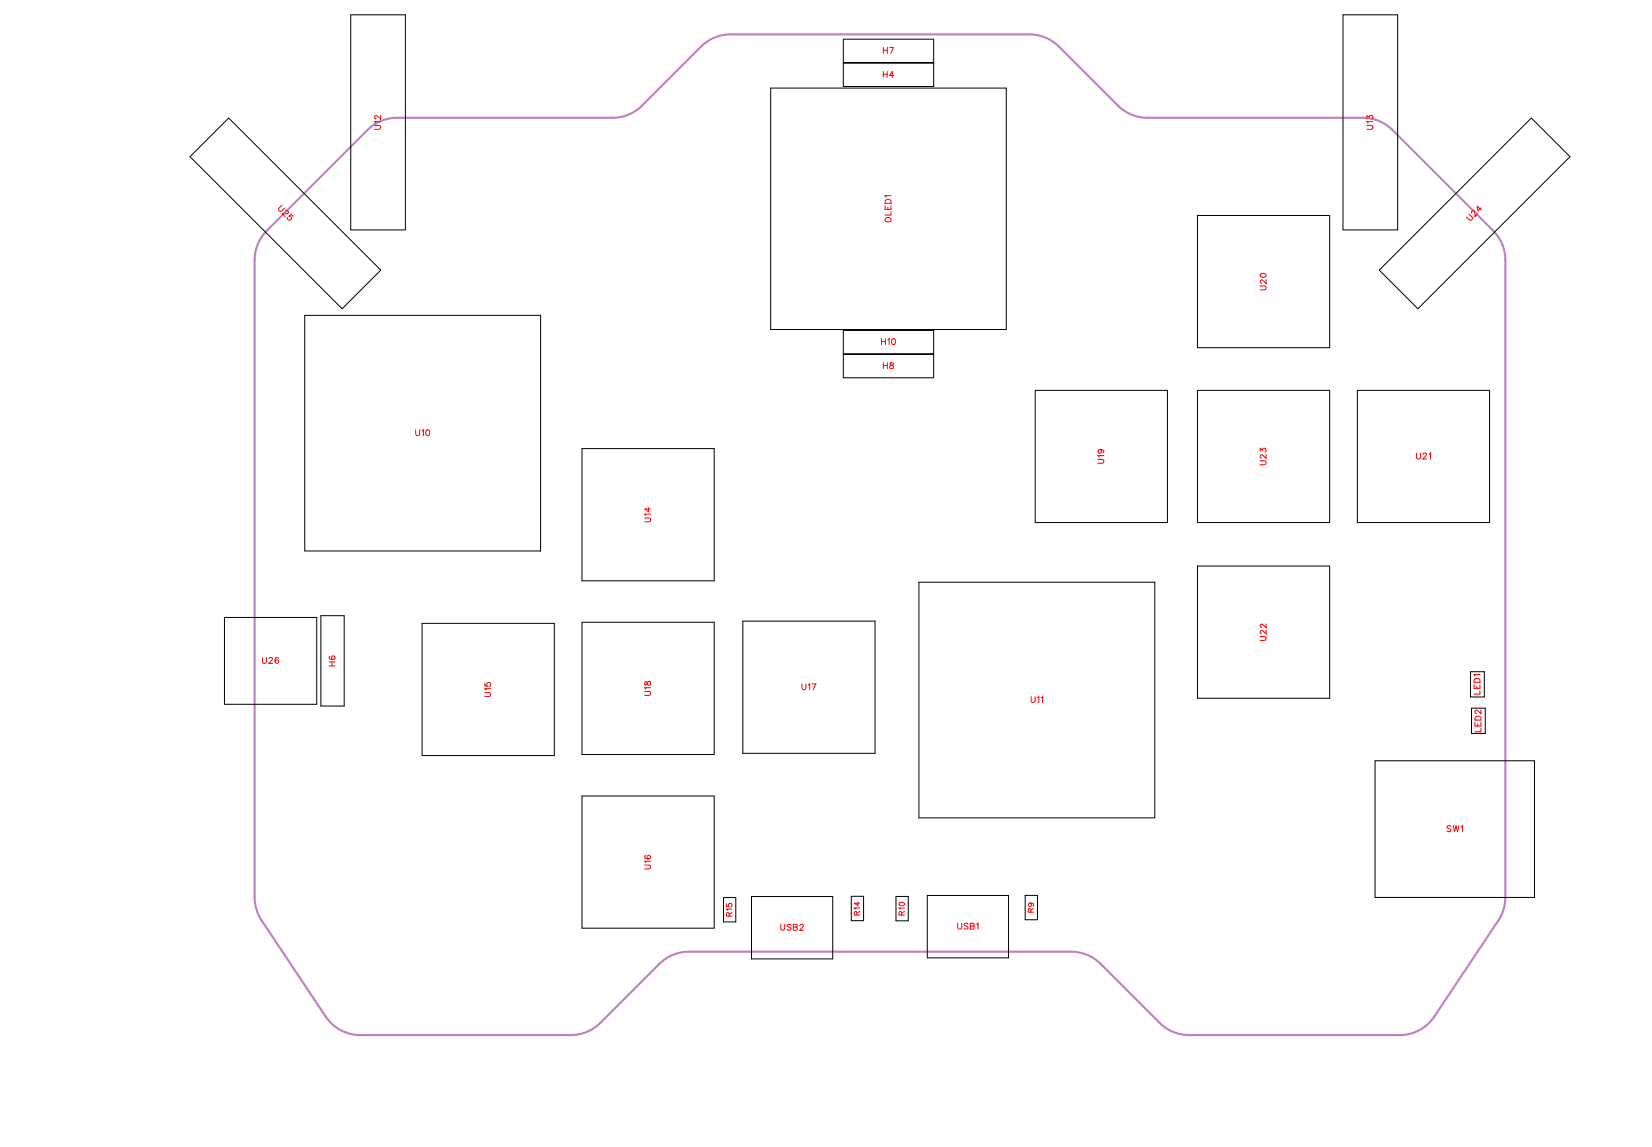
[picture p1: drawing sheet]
<svg xmlns="http://www.w3.org/2000/svg" width="198mm" height="138mm" viewBox="0 0 198 138" stroke-linecap="round" stroke-linejoin="round" font-family="sans-serif">
<defs><g id="words">
<g font-size="1.2" fill="#fff">
<text x="105.9" y="9.6">H4</text>
<text x="105.9" y="6.7">H7</text>
<text x="45.9" y="15.6" transform="rotate(-90 45.9 15.6)">U12</text>
<text x="164.9" y="15.6" transform="rotate(-90 164.9 15.6)">U13</text>
<text x="33.1" y="25.3" transform="rotate(45 33.1 25.3)">U25</text>
<text x="107.2" y="26.7" transform="rotate(-90 107.2 26.7)">OLED1</text>
<text x="176.5" y="26.8" transform="rotate(-45 176.5 26.8)">U24</text>
<text x="152.1" y="34.8" transform="rotate(-90 152.1 34.8)">U20</text>
<text x="105.7" y="41.6">H10</text>
<text x="105.9" y="44.5">H8</text>
<text x="49.8" y="52.5">U10</text>
<text x="132.7" y="55.6" transform="rotate(-90 132.7 55.6)">U19</text>
<text x="152.1" y="55.8" transform="rotate(-90 152.1 55.8)">U23</text>
<text x="169.8" y="55.3">U21</text>
<text x="78.3" y="62.6" transform="rotate(-90 78.3 62.6)">U14</text>
<text x="152.1" y="76.9" transform="rotate(-90 152.1 76.9)">U22</text>
<text x="31.4" y="79.8">U26</text>
<text x="40.5" y="79.9" transform="rotate(-90 40.5 79.9)">H6</text>
<text x="59.2" y="83.6" transform="rotate(-90 59.2 83.6)">U15</text>
<text x="78.3" y="83.4" transform="rotate(-90 78.3 83.4)">U18</text>
<text x="96.1" y="83">U17</text>
<text x="177.8" y="83.3" transform="rotate(-90 177.8 83.3)">LED1</text>
<text x="123.6" y="84.5">U11</text>
<text x="177.9" y="87.8" transform="rotate(-90 177.9 87.8)">LED2</text>
<text x="173.5" y="100">SW1</text>
<text x="78.3" y="104.3" transform="rotate(-90 78.3 104.3)">U16</text>
<text x="93.6" y="111.8">USB2</text>
<text x="114.8" y="111.7">USB1</text>
</g>
<g font-size="1.1" fill="#fff">
<text x="88.1" y="109.9" transform="rotate(-90 88.1 109.9)">R15</text>
<text x="103.4" y="109.8" transform="rotate(-90 103.4 109.8)">R14</text>
<text x="108.7" y="109.8" transform="rotate(-90 108.7 109.8)">R10</text>
<text x="124.2" y="109.4" transform="rotate(-90 124.2 109.4)">R9</text>
</g>
</g></defs>
<path d="M87.6 4.1h35.9a5 5 0 0 1 3.5 1.5l7.1 7.1a5 5 0 0 0 3.5 1.4h25.9a5 5 0 0 1 3.5 1.5l12.1 12.1a5 5 0 0 1 1.4 3.5v76.4a5 5 0 0 1-.8 2.8l-7.7 11.5a5 5 0 0 1-4.1 2.2M87.6 4.1a5 5 0 0 0-3.5 1.5l-7.1 7.1a5 5 0 0 1-3.5 1.4h-25.9a5 5 0 0 0-3.5 1.5l-12.1 12.1a5 5 0 0 0-1.5 3.5v76.4a5 5 0 0 0 .9 2.8l7.7 11.5a5 5 0 0 0 4.1 2.2h25.3M68.5 124.1a5 5 0 0 0 3.5-1.4l7.1-7.1a5 5 0 0 1 3.5-1.5h45.9a5 5 0 0 1 3.5 1.5l7.1 7.1a5 5 0 0 0 3.5 1.4h25.3" fill="none" stroke="#bf80bf" stroke-width=".25"/>
<g fill="none" stroke="#000" stroke-width=".12">
<path d="M27.4 14.2l18.3 18.2-4.7 4.6-18.2-18.2zM42.1 1.8h6.5v25.8h-6.5zM92.4 10.6h28.3v28.9h-28.3zM101.1 4.7h10.9v2.8h-10.9zM101.1 7.6h10.9v2.8h-10.9zM161.1 1.8h6.5v25.8h-6.5zM183.7 14.2l4.6 4.6-18.3 18.2-4.6-4.6zM36.5 37.8h28.3v28.3h-28.3zM101.1 39.6h10.9v2.8h-10.9zM143.6 25.8h15.9v15.9h-15.9zM69.8 53.8h15.9v15.8h-15.9zM101.1 42.5h10.9v2.8h-10.9z"/>
<path d="M124.2 46.8h15.8v15.9h-15.8zM143.6 46.8h15.9v15.9h-15.9zM162.8 46.8h15.8v15.9h-15.8zM26.9 74h11.1v10.5h-11.1zM38.5 73.8h2.8v10.9h-2.8zM50.6 74.8h15.9v15.8h-15.9zM69.8 74.6h15.9v15.9h-15.9zM89.1 74.5h15.8v15.8h-15.8zM110.2 69.8h28.3v28.3h-28.3zM143.6 67.9h15.9v15.8h-15.9zM69.8 95.5h15.9v15.8h-15.9zM164.9 91.2h19.1v16.4h-19.1z"/>
<path d="M176.4 80.5h1.6v3.1h-1.6zM176.5 84.9h1.6v3.1h-1.6zM86.8 107.6h1.4v3h-1.4zM90.1 107.5h9.8v7.5h-9.8zM102.1 107.5h1.5v2.9h-1.5zM107.5 107.5h1.4v2.9h-1.4zM111.2 107.4h9.8v7.5h-9.8zM122.9 107.4h1.5v2.9h-1.5z"/>
</g>
<g fill="none" stroke="#f00" stroke-width=".12">
<path d="M44.9 15h.5l.2 .2-.1 .3h-.6M45.6 14.6h-.7l.2 .2M45.6 13.8v.5l-.3-.3-.2-.1-.2 .1v.1l.2 .2M105.9 8.6v.7M105.9 8.9h.5M105.9 5.7v.7M105.9 6h.5M106.4 8.6v.7M106.4 5.7v.7M106.7 5.7h.5l-.4 .7M107.2 9h-.5l.3-.4v.7M163.9 15h.5l.2 .2-.1 .3h-.6"/>
<path d="M163.9 14.2v-.3l.3 .2a.24 .24 0 0 1 .4-.2 .24 .24 0 0 1-.1 .4M164.6 14.6h-.7l.2 .2M33.8 24.6l-.4 .5 .1 .2h.3l.3-.4M34.3 25.3h.2l.1 .1v.1l-.3 .1h-.5l.4 .4M35.2 26l-.3-.3-.2 .2a.25 .25 0 0 1 .3 .3 .25 .25 0 0 1-.3 .2 .25 .25 0 0 1-.2-.3M106.1 24.7v.4h.8v-.4M106.2 24a.39 .39 0 0 1 .7 .2v.2h-.8zM106.3 26.1a.35 .35 0 0 1 .4 0 .35 .35 0 0 1 .1 .4 .33 .33 0 0 1-.4 .1 .33 .33 0 0 1-.1-.5zM106.5 24.8v.3M106.9 23.5h-.8l.2 .1M106.9 25.4v.4h-.8M151.1 34.3h.5l.2 .2-.1 .2-.6 .1"/>
<path d="M151.2 32.9l.2-.1a.3 .3 0 0 1 .4 .2 .38 .38 0 0 1-.3 .3 .38 .38 0 0 1-.4-.3zM151.8 33.5v.5l-.3-.3-.2-.1-.2 .1v.1l.2 .2M176.2 25.7l.3 .3v.3l-.2 .1-.4-.4M176.5 25.6v-.2l.1-.1h.2l.1 .2v.5l.3-.4M177.6 24.9l-.3 .4-.1-.6 .5 .5M49.9 51.5v.5l.2 .2 .2-.1v-.6M50.6 51.7l.2-.2v.7M51.2 51.6l.1-.1a.37 .37 0 0 1 .2 .4 .37 .37 0 0 1-.2 .3 .45 .45 0 0 1-.1-.6zM105.7 40.6v.7M105.7 41h.5M105.9 43.5v.7M105.9 43.8h.5"/>
<path d="M106.2 40.6v.7M106.4 43.5v.7M106.5 40.8l.1-.2v.7M106.8 43.5v.2l.3 .1 .1 .2a.24 .24 0 0 1-.3 .2 .24 .24 0 0 1-.2-.2l.4-.3v-.2zM107 40.7l.1-.1a.37 .37 0 0 1 .3 .4 .37 .37 0 0 1-.3 .3 .45 .45 0 0 1-.1-.6zM131.7 55.1h.5l.2 .2-.1 .2-.6 .1M131.9 53.9a.22 .22 0 0 1 .2 .3 .22 .22 0 0 1-.3 .1 .22 .22 0 0 1 0-.3l.1-.1a.34 .34 0 0 1 .5 .3l-.1 .1M132.4 54.6h-.7l.1 .2M151.1 55.3h.5l.2 .2-.1 .2h-.6M151.1 54.2v-.4l.3 .2a.24 .24 0 0 1 .4-.2 .24 .24 0 0 1-.1 .4M151.8 54.5v.5l-.3-.4-.2-.1-.2 .2v.1l.2 .1M169.9 54.3v.5l.2 .2 .2-.1 .1-.6"/>
<path d="M170.7 54.5l.1-.2h.1l.2 .2-.1 .2-.4 .3h.5M171.4 54.5l.2-.2v.7M31.5 78.8v.6l.2 .2 .2-.1 .1-.7M32.3 79l.1-.2h.1l.2 .2-.1 .2-.4 .4h.5M33.4 78.9a.35 .35 0 0 0-.5 .2 .35 .35 0 0 0 .3 .5 .22 .22 0 0 0 .2-.3 .22 .22 0 0 0-.2-.2 .22 .22 0 0 0-.2 .2M39.5 79.8h.7M39.5 79.4h.7M39.6 78.7h-.1a.35 .35 0 0 0 .3 .4 .35 .35 0 0 0 .4-.2 .22 .22 0 0 0-.2-.2 .22 .22 0 0 0-.3 .2 .22 .22 0 0 0 .2 .2M39.8 79.4v.4M77.3 62.1h.5l.2 .2-.1 .2-.6 .1M77.8 60.9v.5l-.5-.4h.7M78 61.7h-.7l.2 .1"/>
<path d="M151.1 76.3h.5l.2 .2-.1 .3h-.6M151.8 75.6v.4l-.3-.3-.2-.1-.2 .1v.2l.2 .1M151.8 74.8v.5l-.3-.4-.2-.1-.2 .2v.1l.2 .2M58.1 83h.6l.2 .2-.1 .3h-.7M58.1 81.9v.3l.3 .1a.25 .25 0 0 1 0-.4 .25 .25 0 0 1 .4 0 .25 .25 0 0 1-.1 .4M58.9 82.6h-.8l.2 .2M77.3 82.9h.5l.2 .2-.1 .3h-.6M77.4 81.8v.3l.1 .1 .3-.5a.24 .24 0 0 1 .2 .2 .24 .24 0 0 1-.2 .3l-.1-.1-.1-.3zM78 82.5h-.7l.2 .1M96.2 82v.5l.2 .2 .2-.1 .1-.6M96.9 82.1l.2-.1v.7M97.4 82h.5l-.4 .7"/>
<path d="M123.7 83.5v.6l.2 .2 .2-.1v-.7M124.4 83.7l.2-.2v.8M124.9 83.7l.1-.2v.8M174 99.1l-.2-.1-.3 .1 .1 .2 .4 .2v.1l-.2 .1-.3-.1M174.3 99l.2 .7 .1-.7 .2 .7 .2-.7M175.2 99.2l.2-.2v.7M176.8 82.1v.4h.7v-.4M176.9 81.4l.2-.1 .3 .1 .1 .4h-.7zM176.9 86.6v.5h.7v-.5M176.9 86a.39 .39 0 0 1 .7 .1v.2h-.7zM177.1 82.3v.2M177.2 86.8v.3"/>
<path d="M177.5 80.9h-.7l.1 .2M177.5 82.8v.4h-.7M177.6 85.1v.5l-.3-.3-.3-.1-.1 .1v.1l.2 .2M177.6 87.4v.4h-.7M77.3 103.7h.5l.2 .2-.1 .3h-.6M77.4 102.6a.35 .35 0 0 0 .2 .4 .35 .35 0 0 0 .4-.2 .22 .22 0 0 0-.2-.2 .22 .22 0 0 0-.2 .2 .22 .22 0 0 0 .2 .2M78 103.3h-.7l.2 .1M87.1 108.4v.3h.3a.23 .23 0 0 1 0-.3 .23 .23 0 0 1 .4 0 .23 .23 0 0 1-.1 .4M87.4 109.9v-.4h-.2l-.1 .4h.7M87.8 109h-.7l.2 .2M87.8 109.4l-.4 .3M93.6 110.8v.6l.2 .2 .3-.1v-.7"/>
<path d="M94.9 110.9l-.2-.1-.3 .1 .1 .2 .3 .2 .1 .2-.2 .1-.3-.1M95.1 111.2h.5v.2l-.2 .2h-.3v-.8l.5 .1v.2l-.2 .1M95.9 111l.2-.2h.1l.1 .2-.1 .2-.3 .4h.5M102.8 109.7l-.1-.3-.2-.1v.4h.6M102.9 108.2v.4l-.4-.3h.6M103.1 108.9h-.6l.1 .1M103.1 109.3l-.3 .2M107.9 108.3a.32 .32 0 0 1 .4-.1 .32 .32 0 0 1 .1 .3 .32 .32 0 0 1-.4 .2 .32 .32 0 0 1-.1-.4zM108.1 109.7v-.3l-.2-.1-.1 .4h.7M108.5 108.9h-.7l.1 .1M108.5 109.3l-.4 .2M114.9 110.7v.5l.2 .2 .2-.1v-.6"/>
<path d="M116.1 110.8l-.2-.1-.3 .1 .1 .2 .4 .2v.1l-.2 .1-.3-.1M116.4 111.1h.4v.2l-.1 .1h-.3v-.7l.4 .1v.2l-.1 .1M117.1 110.9l.2-.2v.7M123.5 108.3a.2 .2 0 0 1 .2 .3 .2 .2 0 0 1-.3 0 .2 .2 0 0 1 0-.3h.1a.31 .31 0 0 1 .5 .2l-.1 .2M123.6 109.4v-.4h-.2l-.1 .4h.7M124 108.9l-.4 .3"/>
</g>
<use href="#words"/>
</svg>
